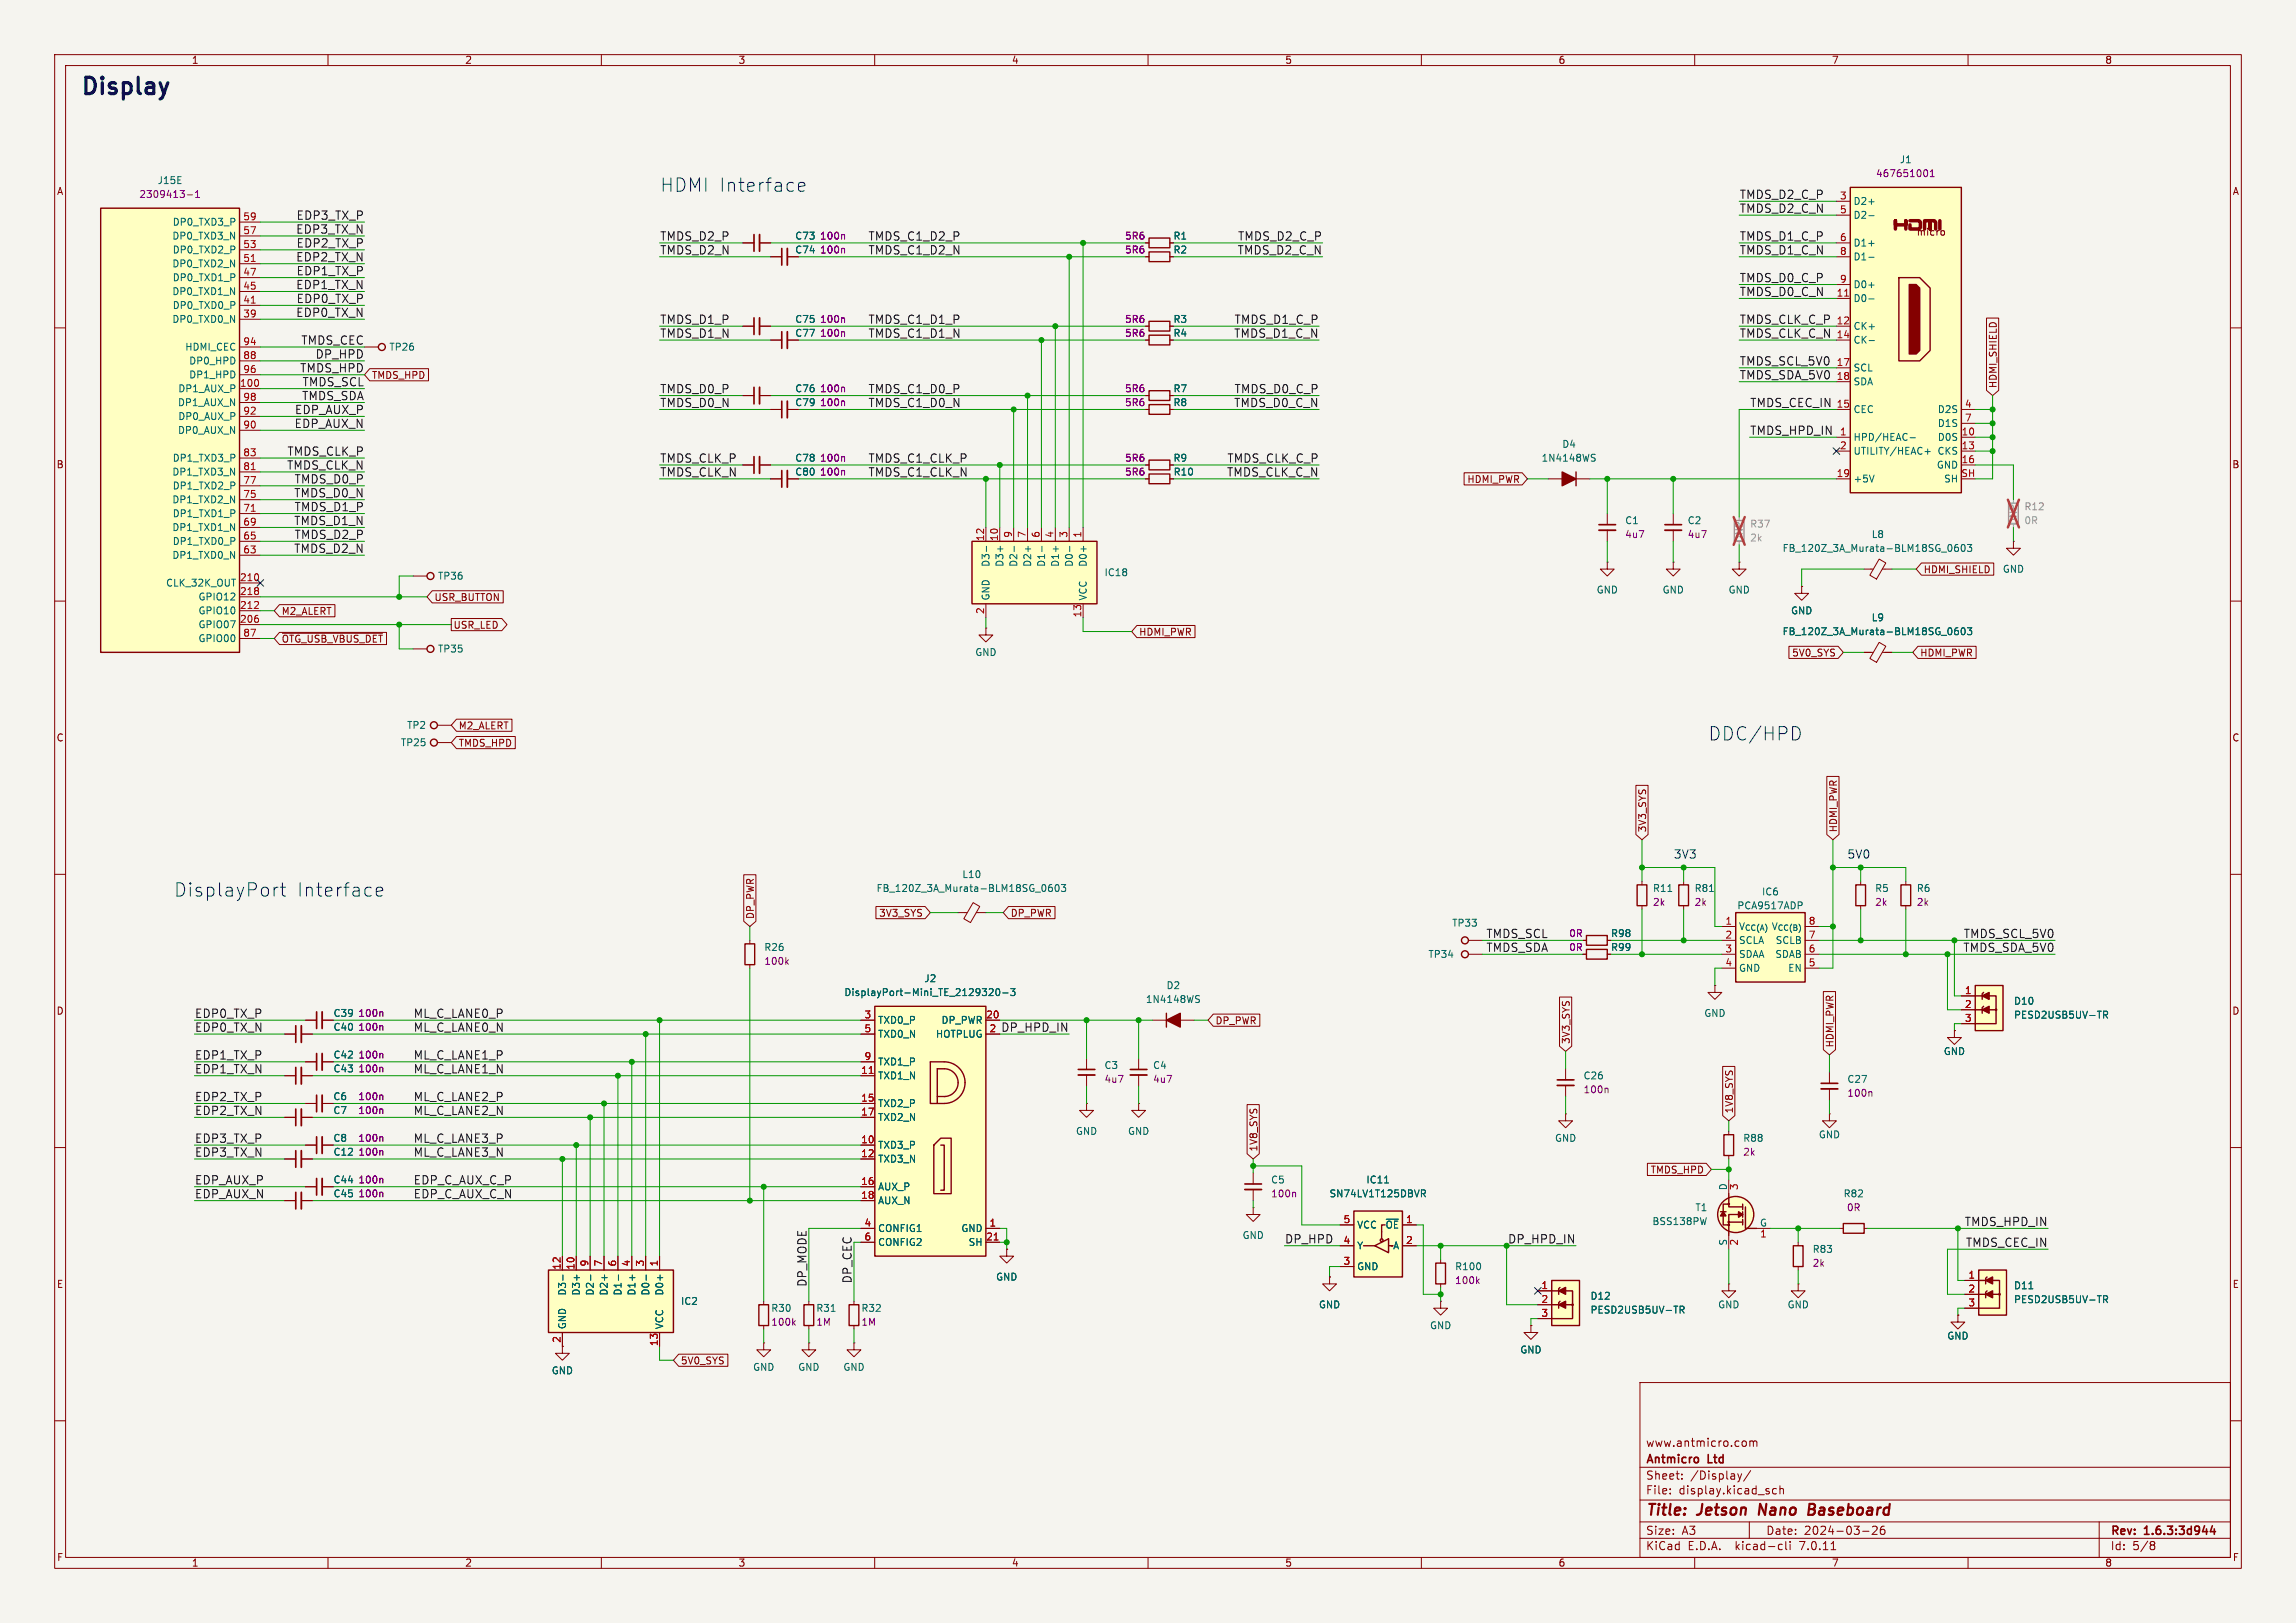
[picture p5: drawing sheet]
<svg xmlns="http://www.w3.org/2000/svg" width="420mm" height="297mm" viewBox="0 0 420 297" stroke-linecap="round" stroke-linejoin="round" font-family="sans-serif">
<defs><g id="words">
<text font-size="4.2" fill="#0000c2" x="14.6" y="17.5">Display</text>
<g font-size="3.4" fill="#0000c2">
<text x="120.6" y="35.3">HDMI Interface</text>
<text x="312.4" y="135.7">DDC/HPD</text>
<text x="31.7" y="164.3">DisplayPort</text>
<text x="54.2" y="164.3">Interface</text>
</g>
<g font-size="2.8" fill="#840000">
<text x="301" y="277.9">Title:</text>
<text x="310.6" y="277.9">Jetson</text>
<text x="322.6" y="277.9">Nano</text>
<text x="332.4" y="277.9">Baseboard</text>
</g>
<g font-size="2.1" fill="#0f0f0f">
<text x="54.2" y="40.3">EDP3_TX_P</text>
<text x="318.1" y="36.5">TMDS_D2_C_P</text>
<text x="318.1" y="39.1">TMDS_D2_C_N</text>
<text x="54.1" y="42.9">EDP3_TX_N</text>
<text x="54.1" y="47.9">EDP2_TX_N</text>
<text x="54.2" y="45.4">EDP2_TX_P</text>
<text x="120.6" y="44.1">TMDS_D2_P</text>
<text x="120.6" y="46.7">TMDS_D2_N</text>
<text x="158.7" y="44.1">TMDS_C1_D2_P</text>
<text x="158.7" y="46.7">TMDS_C1_D2_N</text>
<text x="226.3" y="46.7">TMDS_D2_C_N</text>
<text x="226.4" y="44.1">TMDS_D2_C_P</text>
<text x="318.1" y="44.1">TMDS_D1_C_P</text>
<text x="318.1" y="46.7">TMDS_D1_C_N</text>
<text x="54.1" y="53">EDP1_TX_N</text>
<text x="54.2" y="50.5">EDP1_TX_P</text>
<text x="318.1" y="51.8">TMDS_D0_C_P</text>
<text x="54.1" y="58.1">EDP0_TX_N</text>
<text x="54.2" y="55.6">EDP0_TX_P</text>
<text x="120.6" y="59.4">TMDS_D1_P</text>
<text x="158.7" y="59.4">TMDS_C1_D1_P</text>
<text x="225.8" y="59.4">TMDS_D1_C_P</text>
<text x="318.1" y="54.3">TMDS_D0_C_N</text>
<text x="318.1" y="59.4">TMDS_CLK_C_P</text>
<text x="55.1" y="63.2">TMDS_CEC</text>
<text x="57.7" y="65.7">DP_HPD</text>
<text x="120.6" y="61.9">TMDS_D1_N</text>
<text x="158.7" y="61.9">TMDS_C1_D1_N</text>
<text x="225.7" y="61.9">TMDS_D1_C_N</text>
<text x="318.1" y="61.9">TMDS_CLK_C_N</text>
<text x="54.8" y="68.3">TMDS_HPD</text>
<text x="55.3" y="70.8">TMDS_SCL</text>
<text x="318.1" y="67">TMDS_SCL_5V0</text>
<text x="318.1" y="69.5">TMDS_SDA_5V0</text>
<text x="53.9" y="75.9">EDP_AUX_P</text>
<text x="55.2" y="73.3">TMDS_SDA</text>
<text x="120.6" y="74.6">TMDS_D0_N</text>
<text x="120.6" y="72.1">TMDS_D0_P</text>
<text x="158.7" y="74.6">TMDS_C1_D0_N</text>
<text x="158.7" y="72.1">TMDS_C1_D0_P</text>
<text x="225.7" y="74.6">TMDS_D0_C_N</text>
<text x="225.8" y="72.1">TMDS_D0_C_P</text>
<text x="320" y="74.6">TMDS_CEC_IN</text>
<text x="52.5" y="83.5">TMDS_CLK_P</text>
<text x="53.8" y="78.4">EDP_AUX_N</text>
<text x="320" y="79.7">TMDS_HPD_IN</text>
<text x="52.4" y="86">TMDS_CLK_N</text>
<text x="53.8" y="88.6">TMDS_D0_P</text>
<text x="120.6" y="87.3">TMDS_CLK_N</text>
<text x="120.6" y="84.8">TMDS_CLK_P</text>
<text x="158.7" y="87.3">TMDS_C1_CLK_N</text>
<text x="158.7" y="84.8">TMDS_C1_CLK_P</text>
<text x="224.4" y="87.3">TMDS_CLK_C_N</text>
<text x="224.5" y="84.8">TMDS_CLK_C_P</text>
<text x="53.8" y="91.1">TMDS_D0_N</text>
<text x="53.8" y="93.7">TMDS_D1_P</text>
<text x="53.8" y="96.2">TMDS_D1_N</text>
<text x="53.8" y="101.3">TMDS_D2_N</text>
<text x="53.8" y="98.7">TMDS_D2_P</text>
<text x="271.8" y="171.8">TMDS_SCL</text>
<text x="359.1" y="171.8">TMDS_SCL_5V0</text>
<text x="271.8" y="174.3">TMDS_SDA</text>
<text x="359.1" y="174.3">TMDS_SDA_5V0</text>
<text x="35.6" y="186.4">EDP0_TX_P</text>
<text x="35.6" y="188.9">EDP0_TX_N</text>
<text x="75.6" y="188.9">ML_C_LANE0_N</text>
<text x="75.6" y="186.4">ML_C_LANE0_P</text>
<text x="183.1" y="188.9">DP_HPD_IN</text>
<text x="35.6" y="196.5">EDP1_TX_N</text>
<text x="35.6" y="194">EDP1_TX_P</text>
<text x="75.6" y="194">ML_C_LANE1_P</text>
<text x="75.6" y="196.5">ML_C_LANE1_N</text>
<text x="35.6" y="201.6">EDP2_TX_P</text>
<text x="75.6" y="201.6">ML_C_LANE2_P</text>
<text x="35.6" y="204.2">EDP2_TX_N</text>
<text x="35.6" y="209.2">EDP3_TX_P</text>
<text x="75.6" y="204.2">ML_C_LANE2_N</text>
<text x="75.6" y="209.2">ML_C_LANE3_P</text>
<text x="35.6" y="211.8">EDP3_TX_N</text>
<text x="75.6" y="211.8">ML_C_LANE3_N</text>
<text x="35.6" y="216.9">EDP_AUX_P</text>
<text x="35.6" y="219.4">EDP_AUX_N</text>
<text x="75.6" y="219.4">EDP_C_AUX_C_N</text>
<text x="75.6" y="216.9">EDP_C_AUX_C_P</text>
<text x="234.9" y="227.7">DP_HPD</text>
<text x="275.8" y="227.7">DP_HPD_IN</text>
<text x="359.3" y="224.5">TMDS_HPD_IN</text>
<text x="359.5" y="228.3">TMDS_CEC_IN</text>
<text x="147.6" y="235.6" transform="rotate(-90 147.6 235.6)">DP_MODE</text>
<text x="155.9" y="234.9" transform="rotate(-90 155.9 234.9)">DP_CEC</text>
</g>
<g font-size="2.1" fill="#0000c2">
<text x="306.1" y="157.2">3V3</text>
<text x="337.8" y="157.2">5V0</text>
</g>
<g font-size="2.1" fill="#840000">
<text x="301" y="268.2">Antmicro</text>
<text x="301" y="265">www.antmicro.com</text>
<text x="312.5" y="268.2">Ltd</text>
<text x="301" y="273.7">File:</text>
<text x="301" y="271">Sheet:</text>
<text x="307.1" y="273.7">display.kicad_sch</text>
<text x="309.2" y="271">/Display/</text>
<text x="301" y="281.1">Size:</text>
<text x="307.6" y="281.1">A3</text>
<text x="323" y="281.1">Date:</text>
<text x="330" y="281.1">2024-03-26</text>
<text x="386" y="281.3">Rev:</text>
<text x="392.4" y="281.3">1.6.3:3d944</text>
<text x="301" y="283.9">KiCad</text>
<text x="308.7" y="283.9">E.D.A.</text>
<text x="317.6" y="283.9">kicad-cli</text>
<text x="329.5" y="283.9">7.0.11</text>
<text x="386" y="283.9">Id:</text>
<text x="390.1" y="283.9">5/8</text>
</g>
<g font-size="1.8" fill="#840000">
<text x="35" y="11.9">1</text>
<text x="85" y="11.9">2</text>
<text x="135" y="11.9">3</text>
<text x="185" y="11.9">4</text>
<text x="235" y="11.9">5</text>
<text x="285" y="11.9">6</text>
<text x="335" y="11.9">7</text>
<text x="385" y="11.9">8</text>
<text x="10.3" y="35.9">A</text>
<text x="408.3" y="35.9">A</text>
<text x="350.5" y="43.3">micro</text>
<text x="67.9" y="69.5">TMDS_HPD</text>
<text x="365.4" y="71.1" transform="rotate(-90 365.4 71.1)">HDMI_SHIELD</text>
<text x="10.3" y="85.9">B</text>
<text x="268.3" y="88.6">HDMI_PWR</text>
<text x="408.2" y="85.9">B</text>
<text x="351.8" y="105.1">HDMI_SHIELD</text>
<text x="51.4" y="112.7">M2_ALERT</text>
<text x="79.4" y="110.2">USR_BUTTON</text>
<text x="51.4" y="117.8">~{OTG_USB_VBUS_DET}</text>
<text x="82.9" y="115.3">USR_LED</text>
<text x="208.3" y="116.5">HDMI_PWR</text>
<text x="327.7" y="120.3">5V0_SYS</text>
<text x="351.2" y="120.3">HDMI_PWR</text>
<text x="10.3" y="135.9">C</text>
<text x="83.8" y="133.7">M2_ALERT</text>
<text x="83.8" y="136.8">TMDS_HPD</text>
<text x="408.2" y="135.9">C</text>
<text x="301.3" y="152.4" transform="rotate(-90 301.3 152.4)">3V3_SYS</text>
<text x="336.2" y="152.4" transform="rotate(-90 336.2 152.4)">HDMI_PWR</text>
<text x="160.7" y="168">3V3_SYS</text>
<text x="184.8" y="168">DP_PWR</text>
<text x="138.1" y="168.3" transform="rotate(-90 138.1 168.3)">DP_PWR</text>
<text x="10.3" y="185.9">D</text>
<text x="408.2" y="185.9">D</text>
<text x="222.2" y="187.6">DP_PWR</text>
<text x="287.3" y="191.1" transform="rotate(-90 287.3 191.1)">3V3_SYS</text>
<text x="335.6" y="191.8" transform="rotate(-90 335.6 191.8)">HDMI_PWR</text>
<text x="317.2" y="203.8" transform="rotate(-90 317.2 203.8)">1V8_SYS</text>
<text x="230.2" y="210.8" transform="rotate(-90 230.2 210.8)">1V8_SYS</text>
<text x="301.8" y="214.9">TMDS_HPD</text>
<text x="10.3" y="235.9">E</text>
<text x="408.3" y="235.9">E</text>
<text x="102.6" y="245.8" transform="rotate(-90 102.6 245.8)">2</text>
<text x="124.5" y="249.9">5V0_SYS</text>
<text x="10.3" y="285.9">F</text>
<text x="35" y="286.9">1</text>
<text x="85" y="286.9">2</text>
<text x="135" y="286.9">3</text>
<text x="185" y="286.9">4</text>
<text x="235" y="286.9">5</text>
<text x="285" y="286.9">6</text>
<text x="335" y="286.9">7</text>
<text x="385" y="286.9">8</text>
<text x="408.3" y="285.9">F</text>
</g>
<g font-size="1.8" fill="#006464">
<text x="28.7" y="33.9">J15E</text>
<text x="347.4" y="30.1">J1</text>
<text x="31.5" y="41.5">DP0_TXD3_P</text>
<text x="339" y="37.7">D2+</text>
<text x="339" y="40.2">D2-</text>
<text x="31.4" y="44">DP0_TXD3_N</text>
<text x="31.5" y="46.6">DP0_TXD2_P</text>
<text x="145.4" y="46.6">C74</text>
<text x="145.4" y="44">C73</text>
<text x="214.6" y="44">R1</text>
<text x="214.6" y="46.6">R2</text>
<text x="339" y="45.3">D1+</text>
<text x="339" y="47.9">D1-</text>
<text x="31.4" y="49.1">DP0_TXD2_N</text>
<text x="31.5" y="51.7">DP0_TXD1_P</text>
<text x="339" y="52.9">D0+</text>
<text x="31.4" y="59.3">DP0_TXD0_N</text>
<text x="31.4" y="54.2">DP0_TXD1_N</text>
<text x="31.5" y="56.7">DP0_TXD0_P</text>
<text x="145.4" y="59.3">C75</text>
<text x="214.6" y="59.3">R3</text>
<text x="339" y="55.5">D0-</text>
<text x="33.8" y="64.4">HDMI_CEC</text>
<text x="71.1" y="64.4">TP26</text>
<text x="145.4" y="61.8">C77</text>
<text x="214.6" y="61.8">R4</text>
<text x="339" y="60.6">CK+</text>
<text x="339" y="63.1">CK-</text>
<text x="32.5" y="72">DP1_AUX_P</text>
<text x="34.5" y="66.9">DP0_HPD</text>
<text x="34.5" y="69.4">DP1_HPD</text>
<text x="145.4" y="72">C76</text>
<text x="214.6" y="72">R7</text>
<text x="339" y="68.2">SCL</text>
<text x="339" y="70.7">SDA</text>
<text x="32.5" y="74.5">DP1_AUX_N</text>
<text x="32.5" y="77.1">DP0_AUX_P</text>
<text x="145.4" y="74.5">C79</text>
<text x="214.6" y="74.5">R8</text>
<text x="339" y="75.8">CEC</text>
<text x="354.4" y="75.8">D2S</text>
<text x="32.5" y="79.6">DP0_AUX_N</text>
<text x="285.7" y="82.1">D4</text>
<text x="339" y="80.9">HPD/HEAC-</text>
<text x="339" y="83.4">UTILITY/HEAC+</text>
<text x="354.3" y="83.4">CKS</text>
<text x="354.4" y="80.9">D0S</text>
<text x="354.4" y="78.3">D1S</text>
<text x="31.4" y="87.2">DP1_TXD3_N</text>
<text x="31.5" y="89.8">DP1_TXD2_P</text>
<text x="31.5" y="84.7">DP1_TXD3_P</text>
<text x="145.4" y="87.2">C80</text>
<text x="145.4" y="84.7">C78</text>
<text x="214.6" y="84.7">R9</text>
<text x="214.6" y="87.2">R10</text>
<text x="281.9" y="84.7">1N4148WS</text>
<text x="339" y="88.5">+5V</text>
<text x="354.2" y="86">GND</text>
<text x="355.5" y="88.5">SH</text>
<text x="31.4" y="92.3">DP1_TXD2_N</text>
<text x="31.5" y="94.8">DP1_TXD1_P</text>
<text x="31.4" y="97.4">DP1_TXD1_N</text>
<text x="31.5" y="99.9">DP1_TXD0_P</text>
<text x="297.2" y="96.1">C1</text>
<text x="308.6" y="96.1">C2</text>
<text x="326" y="101.2">FB_120Z_3A_Murata-BLM18SG_0603</text>
<text x="342.3" y="98.7">L8</text>
<text x="30.3" y="107.5">CLK_32K_OUT</text>
<text x="31.4" y="102.5">DP1_TXD0_N</text>
<text x="80" y="106.3">TP36</text>
<text x="181.2" y="103.8" transform="rotate(-90 181.2 103.8)">D3-</text>
<text x="183.7" y="103.8" transform="rotate(-90 183.7 103.8)">D3+</text>
<text x="186.3" y="103.8" transform="rotate(-90 186.3 103.8)">D2-</text>
<text x="188.8" y="103.8" transform="rotate(-90 188.8 103.8)">D2+</text>
<text x="191.4" y="103.8" transform="rotate(-90 191.4 103.8)">D1-</text>
<text x="193.9" y="103.8" transform="rotate(-90 193.9 103.8)">D1+</text>
<text x="196.4" y="103.8" transform="rotate(-90 196.4 103.8)">D0-</text>
<text x="199" y="103.8" transform="rotate(-90 199 103.8)">D0+</text>
<text x="201.9" y="105.6">IC18</text>
<text x="366.3" y="105">GND</text>
<text x="36.2" y="112.6">GPIO10</text>
<text x="36.2" y="110.1">GPIO12</text>
<text x="181.2" y="110" transform="rotate(-90 181.2 110)">GND</text>
<text x="199" y="110" transform="rotate(-90 199 110)">VCC</text>
<text x="292" y="108.8">GND</text>
<text x="304" y="108.8">GND</text>
<text x="316.1" y="108.8">GND</text>
<text x="327.5" y="112.6">GND</text>
<text x="342.3" y="113.9">L9</text>
<text x="36.2" y="115.2">GPIO07</text>
<text x="36.2" y="117.7">GPIO00</text>
<text x="80" y="119.6">TP35</text>
<text x="326" y="116.4">FB_120Z_3A_Murata-BLM18SG_0603</text>
<text x="178.3" y="120.2">GND</text>
<text x="73.2" y="136.8">TP25</text>
<text x="74.4" y="133.6">TP2</text>
<text x="175.9" y="160.9">L10</text>
<text x="160.2" y="163.4">FB_120Z_3A_Murata-BLM18SG_0603</text>
<text x="302.3" y="163.4">R11</text>
<text x="309.9" y="163.4">R81</text>
<text x="317.7" y="166.6">PCA9517ADP</text>
<text x="322.2" y="164.1">IC6</text>
<text x="342.9" y="163.4">R5</text>
<text x="350.5" y="163.4">R6</text>
<text x="265.5" y="169.8">TP33</text>
<text x="294.6" y="171.7">R98</text>
<text x="318" y="170.4">V_{CC(A)}</text>
<text x="318" y="172.9">SCLA</text>
<text x="323.9" y="170.4">V_{CC(B)}</text>
<text x="324.7" y="172.9">SCLB</text>
<text x="139.7" y="174.2">R26</text>
<text x="169" y="179.9">J2</text>
<text x="261.2" y="175.5">TP34</text>
<text x="294.6" y="174.2">R99</text>
<text x="318" y="175.5">SDAA</text>
<text x="318" y="178">GND</text>
<text x="324.7" y="175.5">SDAB</text>
<text x="327" y="178">EN</text>
<text x="154.4" y="182.5">DisplayPort-Mini_TE_2129320-3</text>
<text x="209.5" y="183.7">1N4148WS</text>
<text x="213.3" y="181.2">D2</text>
<text x="368.3" y="184.1">D10</text>
<text x="60.9" y="188.8">C40</text>
<text x="60.9" y="186.3">C39</text>
<text x="160.5" y="187.6">TXD0_P</text>
<text x="160.5" y="190.1">TXD0_N</text>
<text x="171.1" y="190.1">HOTPLUG</text>
<text x="172.1" y="187.6">DP_PWR</text>
<text x="311.7" y="186.3">GND</text>
<text x="368.3" y="186.6">PESD2USB5UV-TR</text>
<text x="60.9" y="196.4">C43</text>
<text x="60.9" y="193.9">C42</text>
<text x="160.5" y="197.7">TXD1_N</text>
<text x="160.5" y="195.2">TXD1_P</text>
<text x="201.9" y="195.8">C3</text>
<text x="210.8" y="195.8">C4</text>
<text x="289.6" y="197.7">C26</text>
<text x="355.5" y="193.3">GND</text>
<text x="60.9" y="201.5">C6</text>
<text x="160.5" y="202.8">TXD2_P</text>
<text x="337.8" y="198.4">C27</text>
<text x="60.9" y="209.1">C8</text>
<text x="60.9" y="204.1">C7</text>
<text x="160.5" y="205.3">TXD2_N</text>
<text x="196.7" y="207.9">GND</text>
<text x="206.2" y="207.9">GND</text>
<text x="284.3" y="209.1">GND</text>
<text x="318.8" y="209.1">R88</text>
<text x="332.6" y="208.5">GND</text>
<text x="60.9" y="211.7">C12</text>
<text x="160.5" y="210.4">TXD3_P</text>
<text x="160.5" y="213">TXD3_N</text>
<text x="60.9" y="216.8">C44</text>
<text x="60.9" y="219.3">C45</text>
<text x="160.5" y="218">AUX_P</text>
<text x="160.5" y="220.6">AUX_N</text>
<text x="232.4" y="216.8">C5</text>
<text x="243.1" y="219.3">SN74LV1T125DBVR</text>
<text x="249.8" y="216.8">IC11</text>
<text x="310" y="221.8">T1</text>
<text x="316" y="217.9" transform="rotate(-90 316 217.9)">D</text>
<text x="337.1" y="219.3">R82</text>
<text x="160.5" y="225.7">CONFIG1</text>
<text x="175.8" y="225.7">GND</text>
<text x="227.2" y="226.9">GND</text>
<text x="248.2" y="225">VCC</text>
<text x="253.3" y="225">~{OE}</text>
<text x="302.2" y="224.4">BSS138PW</text>
<text x="321.8" y="224.5">G</text>
<text x="160.5" y="228.2">CONFIG2</text>
<text x="177.1" y="228.2">SH</text>
<text x="248.2" y="232.6">GND</text>
<text x="248.2" y="228.8">Y</text>
<text x="254.7" y="228.8">A</text>
<text x="266.1" y="232.6">R100</text>
<text x="316" y="228" transform="rotate(-90 316 228)">S</text>
<text x="331.5" y="229.5">R83</text>
<text x="103.7" y="237.2" transform="rotate(-90 103.7 237.2)">D3-</text>
<text x="106.3" y="237.2" transform="rotate(-90 106.3 237.2)">D3+</text>
<text x="108.8" y="237.2" transform="rotate(-90 108.8 237.2)">D2-</text>
<text x="111.4" y="237.2" transform="rotate(-90 111.4 237.2)">D2+</text>
<text x="113.9" y="237.2" transform="rotate(-90 113.9 237.2)">D1-</text>
<text x="116.4" y="237.2" transform="rotate(-90 116.4 237.2)">D1+</text>
<text x="119" y="237.2" transform="rotate(-90 119 237.2)">D0-</text>
<text x="121.5" y="237.2" transform="rotate(-90 121.5 237.2)">D0+</text>
<text x="124.5" y="239">IC2</text>
<text x="182.1" y="234.5">GND</text>
<text x="241.2" y="239.6">GND</text>
<text x="290.8" y="238">D12</text>
<text x="314.2" y="239.6">GND</text>
<text x="326.9" y="239.6">GND</text>
<text x="368.3" y="236.1">D11</text>
<text x="368.3" y="238.7">PESD2USB5UV-TR</text>
<text x="103.7" y="243.3" transform="rotate(-90 103.7 243.3)">GND</text>
<text x="121.5" y="243.3" transform="rotate(-90 121.5 243.3)">VCC</text>
<text x="141" y="240.3">R30</text>
<text x="149.2" y="240.3">R31</text>
<text x="157.5" y="240.3">R32</text>
<text x="261.5" y="243.4">GND</text>
<text x="290.8" y="240.6">PESD2USB5UV-TR</text>
<text x="356.1" y="245.3">GND</text>
<text x="100.8" y="251.7">GND</text>
<text x="137.7" y="251.1">GND</text>
<text x="145.9" y="251.1">GND</text>
<text x="154.2" y="251.1">GND</text>
<text x="278" y="247.9">GND</text>
</g>
<g font-size="1.8" fill="#840084">
<text x="343.1" y="32.6">467651001</text>
<text x="25.4" y="36.4">2309413-1</text>
<text x="149.9" y="46.6">100n</text>
<text x="149.9" y="44">100n</text>
<text x="205.7" y="44">5R6</text>
<text x="205.7" y="46.6">5R6</text>
<text x="149.9" y="59.3">100n</text>
<text x="205.7" y="59.3">5R6</text>
<text x="149.9" y="61.8">100n</text>
<text x="205.7" y="61.8">5R6</text>
<text x="149.9" y="72">100n</text>
<text x="205.7" y="72">5R6</text>
<text x="149.9" y="74.5">100n</text>
<text x="205.7" y="74.5">5R6</text>
<text x="149.9" y="87.2">100n</text>
<text x="149.9" y="84.7">100n</text>
<text x="205.7" y="84.7">5R6</text>
<text x="205.7" y="87.2">5R6</text>
<text x="297.2" y="98.7">4u7</text>
<text x="308.6" y="98.7">4u7</text>
<text x="302.3" y="166">2k</text>
<text x="309.9" y="166">2k</text>
<text x="342.9" y="166">2k</text>
<text x="350.5" y="166">2k</text>
<text x="286.9" y="171.7">0R</text>
<text x="139.7" y="176.8">100k</text>
<text x="286.9" y="174.2">0R</text>
<text x="65.5" y="188.8">100n</text>
<text x="65.5" y="186.3">100n</text>
<text x="65.5" y="196.4">100n</text>
<text x="65.5" y="193.9">100n</text>
<text x="65.5" y="201.5">100n</text>
<text x="201.9" y="198.4">4u7</text>
<text x="210.8" y="198.4">4u7</text>
<text x="289.6" y="200.3">100n</text>
<text x="337.8" y="200.9">100n</text>
<text x="65.5" y="209.1">100n</text>
<text x="65.5" y="204.1">100n</text>
<text x="65.5" y="211.7">100n</text>
<text x="318.8" y="211.7">2k</text>
<text x="65.5" y="216.8">100n</text>
<text x="65.5" y="219.3">100n</text>
<text x="232.4" y="219.3">100n</text>
<text x="337.7" y="221.8">0R</text>
<text x="331.5" y="232">2k</text>
<text x="266.1" y="235.2">100k</text>
<text x="141" y="242.8">100k</text>
<text x="149.2" y="242.8">1M</text>
<text x="157.5" y="242.8">1M</text>
</g>
<g font-size="1.8" fill="#a90000">
<text x="44.4" y="40.4">59</text>
<text x="336.5" y="36.6">3</text>
<text x="336.5" y="39.1">5</text>
<text x="44.4" y="45.5">53</text>
<text x="44.4" y="42.9">57</text>
<text x="336.5" y="44.2">6</text>
<text x="336.5" y="46.7">8</text>
<text x="44.4" y="53.1">45</text>
<text x="44.4" y="50.5">47</text>
<text x="44.4" y="48">51</text>
<text x="336.5" y="51.8">9</text>
<text x="44.4" y="58.2">39</text>
<text x="44.4" y="55.6">41</text>
<text x="335.9" y="54.4">11</text>
<text x="335.9" y="59.4">12</text>
<text x="44.4" y="65.8">88</text>
<text x="44.4" y="63.2">94</text>
<text x="335.9" y="62">14</text>
<text x="43.8" y="70.9">100</text>
<text x="44.4" y="68.3">96</text>
<text x="335.9" y="67.1">17</text>
<text x="335.9" y="69.6">18</text>
<text x="44.4" y="75.9">92</text>
<text x="44.4" y="73.4">98</text>
<text x="335.9" y="74.7">15</text>
<text x="359.3" y="74.7">4</text>
<text x="359.3" y="77.2">7</text>
<text x="44.4" y="83.6">83</text>
<text x="44.4" y="78.5">90</text>
<text x="336.5" y="79.8">1</text>
<text x="336.5" y="82.3">2</text>
<text x="358.7" y="79.8">10</text>
<text x="358.7" y="82.3">13</text>
<text x="44.4" y="88.6">77</text>
<text x="44.4" y="86.1">81</text>
<text x="335.9" y="87.4">19</text>
<text x="358.7" y="87.4">SH</text>
<text x="358.7" y="84.8">16</text>
<text x="44.4" y="93.7">71</text>
<text x="44.4" y="91.2">75</text>
<text x="44.4" y="101.3">63</text>
<text x="44.4" y="98.8">65</text>
<text x="44.4" y="96.3">69</text>
<text x="180.1" y="99.1" transform="rotate(-90 180.1 99.1)">12</text>
<text x="182.6" y="99.1" transform="rotate(-90 182.6 99.1)">10</text>
<text x="185.2" y="98.5" transform="rotate(-90 185.2 98.5)">9</text>
<text x="187.7" y="98.5" transform="rotate(-90 187.7 98.5)">7</text>
<text x="190.2" y="98.5" transform="rotate(-90 190.2 98.5)">6</text>
<text x="192.8" y="98.5" transform="rotate(-90 192.8 98.5)">4</text>
<text x="195.3" y="98.5" transform="rotate(-90 195.3 98.5)">3</text>
<text x="197.9" y="98.5" transform="rotate(-90 197.9 98.5)">1</text>
<text x="43.8" y="106.4">210</text>
<text x="43.8" y="111.5">212</text>
<text x="43.8" y="109">218</text>
<text x="180.1" y="112.5" transform="rotate(-90 180.1 112.5)">2</text>
<text x="197.9" y="113.1" transform="rotate(-90 197.9 113.1)">13</text>
<text x="43.8" y="114">206</text>
<text x="44.4" y="116.6">87</text>
<text x="315.5" y="169.3">1</text>
<text x="315.5" y="171.8">2</text>
<text x="330.8" y="171.8">7</text>
<text x="330.8" y="169.3">8</text>
<text x="315.5" y="174.4">3</text>
<text x="315.5" y="176.9">4</text>
<text x="330.8" y="176.9">5</text>
<text x="330.8" y="174.4">6</text>
<text x="359.3" y="182">1</text>
<text x="359.3" y="184.5">2</text>
<text x="158" y="186.4">3</text>
<text x="158" y="189">5</text>
<text x="180.3" y="186.4">20</text>
<text x="180.9" y="189">2</text>
<text x="359.3" y="187.1">3</text>
<text x="157.4" y="196.6">11</text>
<text x="158" y="194.1">9</text>
<text x="157.4" y="201.7">15</text>
<text x="157.4" y="209.3">10</text>
<text x="157.4" y="204.2">17</text>
<text x="157.4" y="211.8">12</text>
<text x="157.4" y="216.9">16</text>
<text x="157.4" y="219.5">18</text>
<text x="318.2" y="217.9" transform="rotate(-90 318.2 217.9)">3</text>
<text x="158" y="224.5">4</text>
<text x="158" y="227.1">6</text>
<text x="180.3" y="227.1">21</text>
<text x="180.9" y="224.5">1</text>
<text x="245.7" y="227.7">4</text>
<text x="245.7" y="223.9">5</text>
<text x="257.1" y="223.9">1</text>
<text x="257.1" y="227.7">2</text>
<text x="321.9" y="226.8">1</text>
<text x="102.6" y="232.5" transform="rotate(-90 102.6 232.5)">12</text>
<text x="105.2" y="232.5" transform="rotate(-90 105.2 232.5)">10</text>
<text x="107.7" y="231.8" transform="rotate(-90 107.7 231.8)">9</text>
<text x="110.2" y="231.8" transform="rotate(-90 110.2 231.8)">7</text>
<text x="112.8" y="231.8" transform="rotate(-90 112.8 231.8)">6</text>
<text x="115.3" y="231.8" transform="rotate(-90 115.3 231.8)">4</text>
<text x="117.9" y="231.8" transform="rotate(-90 117.9 231.8)">3</text>
<text x="120.4" y="231.8" transform="rotate(-90 120.4 231.8)">1</text>
<text x="245.7" y="231.5">3</text>
<text x="318.2" y="228" transform="rotate(-90 318.2 228)">2</text>
<text x="281.9" y="236">1</text>
<text x="281.9" y="238.5">2</text>
<text x="360" y="234.1">1</text>
<text x="360" y="236.6">2</text>
<text x="360" y="239.1">3</text>
<text x="281.9" y="241">3</text>
<text x="120.4" y="246.4" transform="rotate(-90 120.4 246.4)">13</text>
</g>
<g font-size="1.8" fill="#939391">
<text x="370.2" y="93.6">R12</text>
<text x="320.1" y="96.7">R37</text>
</g>
<g font-size="1.8" fill="#9c9b98">
<text x="319" y="99.3" transform="rotate(-90 319 99.3)">DNP</text>
<text x="320.1" y="99.3">2k</text>
<text x="369.2" y="96.2" transform="rotate(-90 369.2 96.2)">DNP</text>
<text x="370.2" y="96.1">0R</text>
</g>
</g></defs>
<path d="M0 0h420v297h-420z" fill="#f5f4ef" stroke="#f5f4ef" stroke-width=".18"/>
<g fill="none" stroke="#840000" stroke-width=".18">
<path d="M10 10h400v277h-400zM12 12h396v273h-396zM60 10v2M110 10v2M160 10v2M210 10v2M260 10v2M310 10v2M360 10v2M10 60h2M209.5 44.5h.7M209.5 47h.7"/>
<path d="M209.5 59.7h.7M214 44.5h.6M214 47h.6M214 59.7h.6M408 60h2M209.5 62.2h.7M214 62.2h.6M294 94v2M294 97v2.1M306.1 94v2M306.1 97v2.1M10 110h2"/>
<path d="M294 102.9v1.2h1.3l-1.3 1.3-1.3-1.3h1.3M294 102.9h.1M306.1 102.9v1.2h1.2l-1.2 1.3-1.3-1.3h1.3M306.1 102.9h.1M318.1 102.9v1.2h1.3l-1.3 1.3-1.2-1.3h1.2M318.1 102.9h.1M329.6 107.3v1.3h1.2l-1.2 1.3-1.3-1.3h1.3M329.6 107.3h.1M408 110h2M10 160h2M408 160h2M52.1 196.9h2"/>
<path d="M52.1 189.2h2M55.1 196.9h2M55.1 189.2h2M55.9 186.7h2M58.9 186.7h2.1M10 210h2M52.1 212.1h2M52.1 219.7h2M55.1 212.1h2M55.1 219.7h2M55.9 217.2h2M55.9 209.6h2"/>
<path d="M58.9 217.2h2.1M58.9 209.6h2.1M408 210h2M243.2 233.7v1.2h1.3l-1.3 1.3-1.3-1.3h1.3M243.2 233.7h.1M10 260h2M102.9 246.4v1.2h1.2l-1.2 1.3-1.3-1.3h1.3M300 253h108v32h-108zM408 260h2M300 278.5h108M300 274.5h108M300 268.5h108"/>
<path d="M305.5 273.2v.2M305.5 272.5v.1M307.7 270.5v.2M307.7 269.8v.1M317.9 269.7l.3 1M318.2 270.7l-.3 .5M318.6 269.7l-.4 1M319.2 263.7l.2 .3v.4l-.2 .3M320 278.5v3M320.1 263.8l.4-.1 .2 .2M320.1 263.7v1M320.2 269.1l-1.3 1.9"/>
<path d="M320.7 263.9l.2-.2 .4 .1 .1 .9M320.7 263.9v.8M324.9 272.5l-.4-.1-.3 .3v.4l.2 .2h.5M325.6 272.5l.2-.1 .4 .1v.9M325.6 271.9v1.5M342.5 279.4l.6-.1 .2 .1 .1 .3-1 1.1h1M344.7 279.3a.59 .59 0 0 0-.8 .6v.6l.2 .2 .4 .1 .2-.2 .1-.5-.1-.2h-.5l-.3 .2M384 278.5v6.5M60 285v2M110 285v2M160 285v2M210 285v2"/>
<path d="M260 285v2M300 281.5h108M310 285v2M325.6 282.6l.4 .1M326 283.5l-.4 .1M326.7 282.1v1.3l.2 .2M327.4 282.1v.1M327.4 282.6v1M334.9 283.6h.9M340.7 280.2h1.2M360 285v2M393.6 282.1h.3l.3 .3-.3 .3"/>
<path d="M393.6 282.7h.3M393.9 282.7l.2 .2 .1 .4-.3 .3h-.3"/>
</g>
<path d="M292.5 96h3M304.5 96h3.1M54.1 187.7v3.1M54.1 195.3v3.1M57.9 185.2v3M54.1 210.6v3M54.1 218.2v3M57.9 208v3.1M57.9 215.6v3.1M404.7 279.2l-.4 1.1h1M405 279.8v1" fill="none" stroke="#840000" stroke-width=".3"/>
<path d="M322 275.2l-.3 2M330.9 276.2h.7M331.6 276.2l.2 .1M331.7 275.2h-.7l-.2 2 .9-.1M331.8 276.1l-.2 .1" fill="none" stroke="#840000" stroke-width=".4"/>
<path d="M210.2 43.6h3.8v1.7h-3.8zM210.2 46.1h3.8v1.8h-3.8zM210.2 58.8h3.8v1.8h-3.8zM210.2 61.3h3.8v1.8h-3.8z" fill="none" stroke="#840000" stroke-width=".25"/>
<path d="M292.5 97h3M304.5 97h3.1M55.1 187.7v3.1M55.1 195.3v3.1M58.9 185.2v3M55.1 210.6v3M55.1 218.2v3M58.9 208v3.1M58.9 215.6v3.1" fill="none" stroke="#840000" stroke-width=".33"/>
<path d="M317.2 95.3h1.8v3.8h-1.8z" fill="none" stroke="#9c9b98" stroke-width=".25"/>
<path d="M318.1 94.6v.7" fill="none" stroke="#9c9b98" stroke-width=".18"/>
<path d="M317.1 94.6l2.1 5.1M319.2 94.6l-2.1 5.1" fill="none" stroke="#eb3a3d" stroke-width=".46"/>
<path d="M69.8 185.2l.2 .1v.7M69.8 187.7l.2 .2v.6M69.8 195.3l.2 .2v.7M69.8 210.6l.2 .1v.7M69.8 208l.2 .2v.7M69.8 215.6l.2 .2v.7M69.8 218.2l.2 .2v.6" fill="none" stroke="#840084" stroke-width=".18"/>
<path d="M252.7 225.4v1.3z" fill="#ffffc2"/>
<path d="M249.4 228h2.1" fill="none" stroke="#ffffc2" stroke-width=".18"/>
<g fill="#ffffc2">
<path d="M254 228h.8z"/>
<path d="M252.7 224.2h.7l-.7 1.2z"/>
<path d="M251.5 228l2.5-1.3v2.5z"/>
</g>
<g fill="#ffffc2" stroke="#ffffc2" stroke-width=".18">
<path d="M247.6 221.6h8.9v12.1h-8.9z"/>
<circle cx="252.7" cy="226.9" r=".25"/>
</g>
<g fill="none" stroke="#840000" stroke-width=".25">
<path d="M210.2 71.5h3.8v1.8h-3.8zM210.2 74h3.8v1.8h-3.8zM210.2 84.2h3.8v1.8h-3.8zM247.6 221.6h8.9v12.1h-8.9zM249.4 228h2.1M251.5 228l2.5-1.3v2.5zM253.4 224.2h-.7v2.5M254 228h.8h-.3"/>
<circle cx="79.4" cy="132.7" r=".63"/>
<circle cx="252.7" cy="226.9" r=".25"/>
</g>
<path d="M209.5 72.4h.7M209.5 74.9h.7M214 72.4h.6M214 74.9h.6M209.5 85.1h.7M214 85.1h.6M80 132.7h2.5M245.1 224.2h2.5M245.1 228h2.5M245.1 231.8h2.5M256.5 224.2h2.6M256.5 228h2.6" fill="none" stroke="#840000" stroke-width=".18"/>
<path d="M253.3 216.5h.7M260 217.7h.5l.2 .3-.1 .4h-.6M260.3 218.4l.4 .6" fill="none" stroke="#006464" stroke-width=".18"/>
<path d="M347.3 50.8h3.9l1.9 1.9v11.4l-1.9 1.9h-3.9z" fill="#ffffc2"/>
<path d="M338.5 34.3h20.3v55.9h-20.3z" fill="#ffffc2" stroke="#ffffc2" stroke-width=".18"/>
<path d="M346.7 41.9v-1.5v.7h1.9v-.7v1.5M349.4 40.4h1.6l.3 .2v1.1l-.3 .2h-1.6v-.8M352 41.9v-1.5h1.1v1.5v-1.5h.7l.3 .2v1.3M354.8 40.4v1.5" fill="none" stroke="#840000" stroke-width=".63"/>
<path d="M338.5 34.3h20.3v55.9h-20.3zM347.3 50.8h3.9l1.9 1.9v11.4l-1.9 1.9h-3.9z" fill="none" stroke="#840000" stroke-width=".25"/>
<path d="M349.2 52.1h1.3l.7 .6v11.4l-.7 .7h-1.3z" fill="#840000" stroke="#840000" stroke-width=".25"/>
<g fill="none" stroke="#840000" stroke-width=".18">
<path d="M335.9 36.8h2.6M335.9 39.4h2.6M141 47h2M144 47h2M335.9 54.6h2.6M335.9 59.7h2.6M335.9 44.5h2.6M335.9 47h2.6M335.9 52.1h2.6M355.3 42.2l.3 .1 .1 .1-.1 .5-.3 .1M141 62.2h2M144 62.2h2"/>
<path d="M335.9 62.2h2.6M335.9 74.9h2.6M335.9 67.3h2.6M335.9 69.9h2.6M358.8 74.9h2.5M358.8 77.5h2.5M335.9 80h2.6M335.9 82.6h2.6M335.9 87.6h2.6M358.8 80h2.5M358.8 82.6h2.5M358.8 85.1h2.5"/>
<path d="M341 104.1h1.6M343.7 102.3l1.3 .7-1.7 3-1.3-.7zM344.3 104.1h1.8"/>
</g>
<g fill="none" stroke="#006464" stroke-width=".18">
<path d="M341.8 36.9h1M341.8 39.5h1M341.8 54.7h1M341.8 44.5h1M341.8 47.1h1M341.8 52.2h1M341.9 62.3h1M342.8 86.9l-.4 1.3M349.4 80.1h1M352.1 82.6h1M352.6 82.2v.9M358.1 99.6l-.3 .1a.86 .86 0 0 0 0 1.2l.4-.1 .1-.4-.3-.3-.4 .1-.1 .2"/>
<path d="M358.9 99.7l.1-.1a.68 .68 0 0 1 .5 .7 .68 .68 0 0 1-.5 .6 .85 .85 0 0 1-.1-1.2zM359.9 99.6h.8l-.5 .5 .4 .1v.6l-.2 .1-.5-.1"/>
</g>
<path d="M337.4 54.2h.8" fill="none" stroke="#a90000" stroke-width=".18"/>
<path d="M352.2 31.1a.68 .68 0 0 1 .4 .6 .68 .68 0 0 1-.4 .6M353.1 32.3h.7M353.1 31.4l.4-.3v1.2M154.3 45.5l.2 .1v.7M154.3 60.7l.2 .2v.6" fill="none" stroke="#840084" stroke-width=".18"/>
<path d="M143 45.5v3M143 60.7v3.1" fill="none" stroke="#840000" stroke-width=".3"/>
<path d="M144 45.5v3M144 60.7v3.1" fill="none" stroke="#840000" stroke-width=".33"/>
<g fill="#ffffc2">
<path d="M363.2 236.5l.3-.3-.3 1.3z"/>
<path d="M363.2 233.9l.3-.2-.3 1.2z"/>
</g>
<g fill="#ffffc2" stroke="#ffffc2" stroke-width=".18">
<path d="M361.9 232.4h5.1v8.3h-5.1z"/>
<path d="M177.8 99.1h22.9v11.4h-22.9z"/>
<path d="M18.4 38.1h25.4v81.3h-25.4z"/>
<circle cx="365.8" cy="236.9" r=".13"/>
</g>
<g fill="none" stroke="#840000" stroke-width=".25">
<path d="M18.4 38.1h25.4v81.3h-25.4zM177.8 99.1h22.9v11.4h-22.9zM210.2 86.7h3.8v1.8h-3.8zM136.3 172.7h1.7v3.8h-1.7zM290.2 173.7h3.8v1.8h-3.8zM262.6 231.1h1.8v3.8h-1.8zM328 228h1.8v3.8h-1.8zM361.9 232.4h5.1v8.3h-5.1zM361.9 236.9h1.3M361.9 234.3h1.3M363.5 236.2l-.3 .3v1M363.5 233.7l-.3 .2v1"/>
<path d="M364.5 234.3h1.3v5.1h-3.9M364.5 236.9h1.3"/>
<circle cx="365.8" cy="236.9" r=".13"/>
</g>
<g fill="#840000" stroke="#840000" stroke-width=".25">
<path d="M363.2 236.9l1.3-.7v1.3z"/>
<path d="M363.2 234.3l1.3-.6v1.2z"/>
</g>
<g fill="none" stroke="#840000" stroke-width=".18">
<path d="M43.8 58.4h3.8M43.8 55.9h3.8M43.8 53.3h3.8M43.8 50.8h3.8M43.8 48.3h3.8M43.8 45.7h3.8M43.8 43.2h3.8M43.8 40.6h3.8M43.8 71.1h3.8M43.8 66h3.8M43.8 78.7h3.8M43.8 76.2h3.8"/>
<path d="M43.8 63.5h3.8M43.8 68.6h3.8M43.8 73.7h3.8M141 74.9h2M144 74.9h2M43.8 99.1h3.8M43.8 96.5h3.8M43.8 94h3.8M43.8 91.4h3.8M43.8 88.9h3.8M43.8 86.4h3.8M43.8 83.8h3.8"/>
<path d="M141 87.6h2M144 87.6h2M180.3 96.5v2.6M182.9 96.5v2.6M185.4 96.5v2.6M188 96.5v2.6M190.5 96.5v2.6M193 96.5v2.6M195.6 96.5v2.6M198.1 96.5v2.6M209.5 87.6h.7M214 87.6h.6"/>
<path d="M43.8 114.3h3.8M43.8 106.7h3.8M43.8 111.8h3.8M43.8 109.2h3.8M43.8 101.6h3.8M43.8 116.8h3.8M180.3 114.9v1.3h1.3l-1.3 1.3-1.2-1.3h1.2M180.3 114.9h.1M180.3 110.5v2.5M198.1 110.5v2.5M137.2 172.1v.6M137.2 176.5v.7"/>
<path d="M175.3 167h1.6M178 165.2l1.2 .7-1.7 2.9-1.2-.7zM178.6 167h1.7M289.6 174.6h.6M294 174.6h.6M52.1 204.5h2M55.1 204.5h2M263.5 238.1v1.3h1.3l-1.3 1.3-1.2-1.3h1.2M263.5 238.1h.1M263.5 230.5v.6M263.5 234.9v.7M316.2 234.9v1.3h1.3l-1.3 1.3-1.2-1.3h1.2"/>
<path d="M316.2 234.9h.1M328.9 227.3v.7M328.9 231.8v.6M359.4 234.3h2.5M359.4 236.9h2.5M359.4 239.4h2.5M280 242.6v1.2h1.3l-1.3 1.3-1.2-1.3h1.2M280 242.6h.1M358.1 240.7v1.2h1.3l-1.3 1.3-1.2-1.3h1.2M358.1 240.7h.1"/>
</g>
<g fill="none" stroke="#006464" stroke-width=".18">
<path d="M180.4 100v.9M183 100v.9M185.5 100v.9M188.1 100v.9M190.6 100v.9M193.1 100v.9M195.7 100v.9M198.2 100v.9M192.4 161.9h-.4a.85 .85 0 0 0 0 1.2l.5-.1v-.4l-.2-.2h-.4l-.1 .2M193.2 161.9h.1a.68 .68 0 0 1 .4 .6 .68 .68 0 0 1-.4 .6 .84 .84 0 0 1-.1-1.2zM194.2 161.9h.7l-.4 .5 .4 .1v.5l-.2 .1-.5-.1M371.1 235.8h.8"/>
<path d="M384.8 237.8l.6-.1 .1-.2v-.3l-.7-.1v1.3M385.1 237.8l.4 .6"/>
</g>
<path d="M143 73.4v3.1M143 86.1v3.1M54.1 202.9v3.1" fill="none" stroke="#840000" stroke-width=".3"/>
<path d="M144 73.4v3.1M144 86.1v3.1M55.1 202.9v3.1" fill="none" stroke="#840000" stroke-width=".33"/>
<path d="M34.3 35.7h.9M35.8 36.1h.7M35.8 35.2l.3-.3v1.2M154.3 73.4l.2 .2v.6M154.3 86.1l.2 .2v.6M143.9 176l.3 .5M144.2 175.6l-.5 .5M69.8 202.9l.2 .2v.7M270.2 234.4l.4 .5M270.6 234l-.5 .5" fill="none" stroke="#840084" stroke-width=".18"/>
<path d="M46 55.5h.7M46 47.8h.7M46 93.6h.7M46 85.9h.7M46.5 111.3h.8M47.2 110.2v.4" fill="none" stroke="#a90000" stroke-width=".18"/>
<g fill="#ffffc2">
<path d="M318.8 223.6v.6z"/>
<path d="M318.8 223.1v.5z"/>
<path d="M318.8 222.2v.6z"/>
<path d="M318.8 221.7v.5z"/>
<path d="M318.8 220.3v1.1z"/>
</g>
<path d="M316.2 223.6h2.6" fill="none" stroke="#ffffc2" stroke-width=".18"/>
<g fill="#ffffc2">
<path d="M314.7 221.7h1z"/>
<path d="M316.2 222.2h2.6l-2.6 3.9z"/>
<path d="M316.2 218.4l2.6 2.5h-2.6z"/>
<path d="M315.2 220.3h1.2v3.9h-1.2z"/>
</g>
<g fill="#ffffc2" stroke="#ffffc2" stroke-width=".18">
<circle cx="317.5" cy="222.2" r="3.3"/>
<circle cx="316.2" cy="224.2" r=".13"/>
<circle cx="316.2" cy="223.6" r=".13"/>
<circle cx="316.2" cy="220.3" r=".13"/>
</g>
<g fill="none" stroke="#840000" stroke-width=".25">
<path d="M316.2 218.4v2.5h2.6M314.7 221.7h1M316.2 223.6h2.6M316.4 220.3h-1.2v3.9h1.2M318.8 222.2h-2.6v3.9M318.8 220.3v1.1M318.8 221.7v1.1M318.8 223.1v1.1M319.3 220.9v3.9h2"/>
<circle cx="316.2" cy="224.2" r=".13"/>
<circle cx="316.2" cy="223.6" r=".13"/>
<circle cx="316.2" cy="220.3" r=".13"/>
<circle cx="317.5" cy="222.2" r="3.3"/>
</g>
<g fill="#840000" stroke="#840000" stroke-width=".25">
<path d="M318 221.7l.8 .5-.8 .6z"/>
<path d="M315.2 221.7l.5 .8h-1z"/>
</g>
<path d="M316.2 215.9v2.5M316.2 226.1v2.5M321.3 224.8h2.5M328.9 234.9v1.3h1.3l-1.3 1.3-1.2-1.3h1.2M328.9 234.9h.1" fill="none" stroke="#840000" stroke-width=".18"/>
<path d="M312.1 222.8l-.3 1.3" fill="none" stroke="#006464" stroke-width=".18"/>
<g fill="#ffffc2">
<path d="M285.1 238.4l.3-.3-.3 1.3z"/>
<path d="M285.1 235.8l.3-.2-.3 1.3z"/>
</g>
<g fill="#ffffc2" stroke="#ffffc2" stroke-width=".18">
<path d="M283.8 234.3h5.1v8.3h-5.1z"/>
<circle cx="287.7" cy="238.8" r=".13"/>
</g>
<g fill="none" stroke="#840000" stroke-width=".25">
<path d="M288.3 86.4v2.5M138.8 238.8h1.8v3.8h-1.8zM147.1 238.8h1.7v3.8h-1.7zM155.3 238.8h1.8v3.8h-1.8zM283.8 234.3h5.1v8.3h-5.1zM283.8 238.8h1.3M283.8 236.2h1.3M285.4 238.1l-.3 .3v1M285.4 235.6l-.3 .2v1.1M286.4 236.2h1.3v5.1h-3.9M286.4 238.8h1.3"/>
<circle cx="287.7" cy="238.8" r=".13"/>
</g>
<g fill="#840000" stroke="#840000" stroke-width=".25">
<path d="M285.1 238.8l1.3-.7v1.3z"/>
<path d="M285.1 236.2l1.3-.6v1.3z"/>
<path d="M285.7 86.4l2.6 1.2-2.6 1.3z"/>
</g>
<g fill="none" stroke="#840000" stroke-width=".18">
<path d="M283.2 87.6h2.5M288.3 87.6h2.5M341 119.4h1.6M343.7 117.6l1.3 .7-1.7 2.9-1.3-.7zM344.3 119.4h1.8M55.9 194.3h2M58.9 194.3h2.1M286.4 195.6v2M286.4 198.6v2.1M334.6 196.2v2M334.6 199.3v2M55.9 201.9h2"/>
<path d="M58.9 201.9h2.1M286.4 203.8v1.3h1.3l-1.3 1.3-1.3-1.3h1.3M286.4 203.8h.1M139.7 238.1v.7M148 238.1v.7M156.2 238.1v.7M281.3 236.2h2.5M281.3 238.8h2.5M139.7 245.7v1.3h1.3l-1.3 1.3-1.3-1.3h1.3M139.7 245.7h.1M139.7 242.6v.6M148 242.6v.6"/>
<path d="M156.2 242.6v.6M281.3 241.3h2.5"/>
</g>
<path d="M291.3 83.7l.4 .2 .1 .3-.2 .2h-.3M291.3 83.1l.5 .1M358.1 114.9h-.3a.86 .86 0 0 0 0 1.2l.4-.1 .1-.4-.3-.2h-.4l-.1 .2M358.9 114.9h.1a.68 .68 0 0 1 .5 .6 .68 .68 0 0 1-.5 .6 .85 .85 0 0 1-.1-1.2zM359.9 114.9h.8l-.5 .5 .4 .1v.5l-.2 .1-.5-.1M152 240h.8M307.3 239.7l.6-.1 .2-.2-.1-.3-.7-.1v1.3M307.6 239.7l.5 .6" fill="none" stroke="#006464" stroke-width=".18"/>
<path d="M57.9 192.8v3M284.9 197.6h3M333.1 198.2h3.1M57.9 200.4v3.1" fill="none" stroke="#840000" stroke-width=".3"/>
<path d="M58.9 192.8v3M284.9 198.6h3M333.1 199.3h3.1M58.9 200.4v3.1" fill="none" stroke="#840000" stroke-width=".33"/>
<path d="M69.8 192.8l.2 .2v.6M294 199.1l.1 .2v.7M342.2 199.8l.2 .1v.7M69.8 200.4l.2 .2v.6M145.1 242l.4 .5M145.5 241.7l-.5 .5" fill="none" stroke="#840084" stroke-width=".18"/>
<g fill="#ffffc2">
<path d="M362.8 184.2l-.2 1.2v-1z"/>
<path d="M362.6 181.9l.2-.3-.2 1.3z"/>
</g>
<g fill="#ffffc2" stroke="#ffffc2" stroke-width=".18">
<path d="M361.3 180.3h5.1v8.3h-5.1z"/>
<path d="M317.5 167h12.7v12.7h-12.7z"/>
<circle cx="365.1" cy="184.8" r=".13"/>
</g>
<g fill="none" stroke="#840000" stroke-width=".25">
<path d="M290.2 171.2h3.8v1.8h-3.8zM307.1 161.9h1.8v3.8h-1.8zM317.5 167h12.7v12.7h-12.7zM339.5 161.9h1.7v3.8h-1.7zM347.7 161.9h1.8v3.8h-1.8zM361.3 180.3h5.1v8.3h-5.1zM361.3 184.8h1.3M361.3 182.2h1.3M362.8 184.2l-.2 .2v1M362.8 181.6l-.2 .3v1M363.9 182.2h1.2v5.1h-3.8M363.9 184.8h1.2"/>
<circle cx="78.7" cy="118.7" r=".63"/>
<circle cx="79.4" cy="135.9" r=".63"/>
<circle cx="268" cy="174.6" r=".63"/>
<circle cx="268" cy="172.1" r=".63"/>
<circle cx="365.1" cy="184.8" r=".13"/>
</g>
<g fill="#840000" stroke="#840000" stroke-width=".25">
<path d="M362.6 184.8l1.3-.6v1.2z"/>
<path d="M362.6 182.2l1.3-.6v1.3z"/>
</g>
<g fill="none" stroke="#840000" stroke-width=".18">
<path d="M135.9 72.4h2M138.9 72.4h2.1M135.9 85.1h2M138.9 85.1h2.1M368.3 99.1v1.2h1.3l-1.3 1.3-1.3-1.3h1.3M368.3 99.1h.1M75.6 118.7h2.5M80 135.9h2.5M268.6 172.1h2.5M268.6 174.6h2.5M289.6 172.1h.6M294 172.1h.6"/>
<path d="M308 161.3v.6M308 165.7v.7M315 172.1h2.5M315 169.5h2.5M315 174.6h2.5M315 177.2h2.5M330.2 172.1h2.5M330.2 174.6h2.5M330.2 177.2h2.5M340.4 161.3v.6M340.4 165.7v.7M348.6 161.3v.6"/>
<path d="M348.6 165.7v.7M313.7 180.3v1.3h1.3l-1.3 1.3-1.3-1.3h1.3M313.7 180.3h.1M357.5 188.6v1.3h1.3l-1.3 1.2-1.3-1.2h1.3M357.5 188.6h.1M358.8 182.2h2.5M358.8 184.8h2.5M358.8 187.3h2.5M229.2 214.6v2.1M229.2 217.7v2M184.1 228.6v1.3h1.3l-1.3 1.2-1.2-1.2h1.2M184.1 228.6h.1"/>
<path d="M229.2 221v1.2h1.3l-1.3 1.3-1.2-1.3h1.2M229.2 221h.1M148 245.7v1.3h1.2l-1.2 1.3-1.3-1.3h1.3M148 245.7h.1M156.2 245.7v1.3h1.3l-1.3 1.3-1.3-1.3h1.3M156.2 245.7h.1"/>
</g>
<path d="M312.7 163.1h.7M329.4 165l.3 .3-.1 .3-.2 .1M384.8 185.7h.6l.1-.2v-.3l-.7-.2v1.3M385.1 185.7l.4 .6" fill="none" stroke="#006464" stroke-width=".18"/>
<path d="M137.9 70.9v3M137.9 83.6v3M227.7 216.7h3.1" fill="none" stroke="#840000" stroke-width=".3"/>
<path d="M138.9 70.9v3M138.9 83.6v3M227.7 217.7h3.1" fill="none" stroke="#840000" stroke-width=".33"/>
<path d="M154.3 70.9l.2 .1v.7M154.3 83.6l.2 .1v.7M236.8 218.2l.2 .2v.6" fill="none" stroke="#840084" stroke-width=".18"/>
<path d="M367.4 92.1h1.8v3.8h-1.8z" fill="none" stroke="#9c9b98" stroke-width=".25"/>
<path d="M368.3 91.4v.7" fill="none" stroke="#9c9b98" stroke-width=".18"/>
<path d="M367.3 91.4l2 5.1M369.3 91.4l-2 5.1" fill="none" stroke="#eb3a3d" stroke-width=".46"/>
<path d="M170.2 194.3h2.5M171.4 195.6v6.3" fill="none" stroke="#ffffc2" stroke-width=".18"/>
<g fill="#ffffc2">
<path d="M171.4 200.7h1.3z"/>
<path d="M171.4 195.6h1.3z"/>
<path d="M170.2 194.3l2.5 7.6h-2.5z"/>
<path d="M172.1 209.6h.6v8.2h-.6z"/>
<path d="M170.8 209.6l1.3-1.3h1.9v10.1h-3.2z"/>
</g>
<g fill="#ffffc2" stroke="#ffffc2" stroke-width=".18">
<path d="M160 184.2h20.3v45.7h-20.3z"/>
<path d="M172.7 198.1h3.8a3.8 3.8 0 0 1-3.8 3.8z"/>
<path d="M172.7 198.1h2.6a2.54 2.54 0 0 1-2.6 2.6z"/>
<path d="M172.7 195.6a2.54 2.54 0 0 1 2.6 2.5h-2.6z"/>
<path d="M172.7 194.3a3.8 3.8 0 0 1 3.8 3.8h-3.8z"/>
<path d="M100.3 232.4h22.9v11.4h-22.9z"/>
</g>
<g fill="none" stroke="#840000" stroke-width=".25">
<path d="M299.5 161.9h1.7v3.8h-1.7zM160 184.2h20.3v45.7h-20.3zM170.2 194.3h2.5a3.8 3.8 0 0 1 3.8 3.8 3.8 3.8 0 0 1-3.8 3.8h-2.5zM213.4 185.4v2.6M170.8 209.6l1.3-1.3h1.9v10.1h-3.2zM171.4 200.7h1.3a2.54 2.54 0 0 0 2.6-2.6 2.54 2.54 0 0 0-2.6-2.5h-1.3v6.3M172.1 209.6h.6v8.2h-.6M315.3 207.6h1.8v3.9h-1.8zM100.3 232.4h22.9v11.4h-22.9zM337.2 223.9h3.8v1.8h-3.8z"/>
<circle cx="69.8" cy="63.5" r=".63"/>
<circle cx="78.7" cy="105.4" r=".63"/>
</g>
<g fill="none" stroke="#840000" stroke-width=".18">
<path d="M135.9 44.5h2M135.9 59.7h2M138.9 44.5h2.1M138.9 59.7h2.1M141 47h2M144 47h2M209.5 44.5h.7M209.5 59.7h.7M209.5 47h.7M214 44.5h.6M214 59.7h.6M214 47h.6"/>
<path d="M363.4 58.2h2.2v13.2l-1.1 1-1.1-1zM66.7 63.5h2.5M67.6 67.5h10.8v2.2h-10.8l-.9-1.1zM135.9 72.4h2M138.9 72.4h2.1M141 62.2h2M141 74.9h2M144 62.2h2M144 74.9h2M209.5 72.4h.7M209.5 62.2h.7M209.5 74.9h.7"/>
<path d="M214 72.4h.6M214 62.2h.6M214 74.9h.6M135.9 85.1h2M138.9 85.1h2.1M141 87.6h2M144 87.6h2M209.5 85.1h.7M209.5 87.6h.7M214 85.1h.6M214 87.6h.6M267.8 86.5h10.6l1 1.1-1 1.1h-10.6z"/>
<path d="M51.1 115.7h19.6v2.3h-19.6l-.9-1.2zM51.1 110.6h10.2v2.3h-10.2l-.9-1.1zM51.7 115.9h18.3M75.6 105.4h2.5M79.1 108.1h12.9v2.2h-12.9l-1-1.1zM82.5 113.2h9.3l.9 1.1-.9 1.1h-9.3zM208 114.5h10.6v2.2h-10.6l-1-1.1zM327.2 118.3h9l1 1.1-1 1.1h-9zM329.6 107.3h.1M341 119.4h1.3M344.8 119.4h1.3M350.8 118.3h10.7v2.2h-10.7l-.9-1.1z"/>
<path d="M351.5 103h13.2v2.3h-13.2l-1-1.2zM83.5 131.6h10.2v2.2h-10.2l-1-1.1zM83.5 134.8h10.8v2.2h-10.8l-1-1.1zM299.2 143.7h2.3v9l-1.1 1-1.2-1zM334.2 142.1h2.2v10.6l-1.1 1-1.1-1zM136 160.1h2.3v8.5l-1.1 .9-1.2-.9zM160.2 165.9h9l1 1.1-1 1.1h-9zM184.5 165.9h8.5v2.2h-8.5l-1-1.1zM289.6 172.1h.6M289.6 174.6h.6M294 172.1h.6M294 174.6h.6"/>
<path d="M300.4 161.3v.6M300.4 165.7v.7M52.1 196.9h2M52.1 189.2h2M55.1 196.9h2M55.1 189.2h2M55.9 186.7h2M55.9 194.3h2M58.9 186.7h2.1M58.9 194.3h2.1M157.5 196.9h2.5M157.5 189.2h2.5"/>
<path d="M157.5 186.7h2.5M157.5 194.3h2.5M180.3 189.2h2.6M180.3 186.7h2.6M198.8 193.7v2M198.8 196.7v2.1M208.3 193.7v2M208.3 196.7v2.1M210.8 186.7h2.6M215.9 186.7h2.5M221.9 185.6h8.5v2.2h-8.5l-.9-1.1zM285.3 182.5h2.2v9l-1.1 .9-1.1-.9z"/>
<path d="M315.1 195.2h2.2v9l-1.1 .9-1.1-.9zM333.5 181.5h2.3v10.6l-1.2 .9-1.1-.9zM357.5 188.6h.1M358.8 182.2h2.5M358.8 184.8h2.5M358.8 187.3h2.5M52.1 212.1h2M52.1 204.5h2M52.1 219.7h2M55.1 212.1h2M55.1 204.5h2M55.1 219.7h2"/>
<path d="M55.9 209.6h2M55.9 201.9h2M55.9 217.2h2M58.9 209.6h2.1M58.9 201.9h2.1M58.9 217.2h2.1M157.5 209.6h2.5M157.5 212.1h2.5M157.5 201.9h2.5M157.5 217.2h2.5M157.5 204.5h2.5M157.5 219.7h2.5"/>
<path d="M198.8 201.9v1.3h1.2l-1.2 1.3-1.3-1.3h1.3M198.8 201.9h.1M208.3 201.9v1.3h1.2l-1.2 1.3-1.3-1.3h1.3M208.3 201.9h.1M228.1 202.1h2.2v9l-1.1 1-1.1-1zM301.3 212.9h10.8l1 1.1-1 1.1h-10.8zM316.2 207v.6M316.2 211.5v.6M334.6 203.8v1.3h1.3l-1.3 1.3-1.2-1.3h1.2M334.6 203.8h.1M102.9 229.9v2.5M105.4 229.9v2.5"/>
<path d="M107.9 229.9v2.5M110.5 229.9v2.5M113 229.9v2.5M115.6 229.9v2.5M118.1 229.9v2.5M120.6 229.9v2.5M157.5 224.8h2.5M157.5 227.3h2.5M180.3 224.8h2.6M180.3 227.3h2.6M184.1 228.6h.1M243.2 233.7h.1"/>
<path d="M245.1 224.2h2.5M245.1 228h2.5M245.1 231.8h2.5M256.5 224.2h2.6M256.5 228h2.6M281.3 236.2h2.5M281.3 238.8h2.5M336.5 224.8h.7M341 224.8h.6M359.4 234.3h2.5M359.4 236.9h2.5M359.4 239.4h2.5"/>
<path d="M102.9 243.8v2.6M120.6 243.8v2.6M124.1 247.8h9v2.2h-9l-.9-1.1zM280 242.6h.1M281.3 241.3h2.5M358.1 240.7h.1"/>
</g>
<path d="M159 196.4h.7M181.9 226.9h.7" fill="none" stroke="#a90000" stroke-width=".18"/>
<g fill="none" stroke="#006464" stroke-width=".18">
<path d="M358.1 114.9h-.3a.86 .86 0 0 0 0 1.2l.4-.1 .1-.4-.3-.2h-.4l-.1 .2M358.9 114.9h.1a.68 .68 0 0 1 .5 .6 .68 .68 0 0 1-.5 .6 .85 .85 0 0 1-.1-1.2zM359.9 114.9h.8l-.5 .5 .4 .1v.5l-.2 .1-.5-.1M305.1 163.1h.7M180.9 181l.5-.1 .3 .4-.8 .9h.8M182.3 181l.2-.1a.68 .68 0 0 1 .4 .7 .68 .68 0 0 1-.4 .6 .84 .84 0 0 1-.2-1.2zM183.4 181.7h1M184.9 180.9h.8l-.5 .5 .4 .1v.6l-.2 .1-.5-.1M218.9 182.2l.5 .1M218.9 182.8l.4 .1 .1 .3-.2 .3h-.3M384.8 185.7h.6l.1-.2v-.3l-.7-.2v1.3M385.1 185.7l.4 .6"/>
<path d="M253.3 216.5h.7M260 217.7h.5l.2 .3-.1 .4h-.6M260.3 218.4l.4 .6M103 233.3v1M105.5 233.3v1M108 233.3v1M110.6 233.3v1M113.1 233.3v1M115.7 233.3v1M118.2 233.3v1M120.7 233.3v1M307.3 239.7l.6-.1 .2-.2-.1-.3-.7-.1v1.3"/>
<path d="M307.6 239.7l.5 .6M371.1 235.8h.8M384.8 237.8l.6-.1 .1-.2v-.3l-.7-.1v1.3M385.1 237.8l.4 .6"/>
</g>
<path d="M137.9 42.9v3.1M137.9 58.2v3M197.2 195.7h3.1M206.8 195.7h3" fill="none" stroke="#840000" stroke-width=".3"/>
<path d="M138.9 42.9v3.1M138.9 58.2v3M197.2 196.7h3.1M206.8 196.7h3" fill="none" stroke="#840000" stroke-width=".33"/>
<g fill="none" stroke="#840084" stroke-width=".18">
<path d="M154.3 42.9l.2 .2v.7M154.3 45.5l.2 .1v.7M154.3 58.2l.2 .1v.7M154.3 60.7l.2 .2v.6M154.3 70.9l.2 .1v.7M154.3 73.4l.2 .2v.6M154.3 83.6l.2 .1v.7M154.3 86.1l.2 .2v.6M69.8 185.2l.2 .1v.7M69.8 187.7l.2 .2v.6M69.8 192.8l.2 .2v.6M69.8 195.3l.2 .2v.7"/>
<path d="M69.8 200.4l.2 .2v.6M69.8 202.9l.2 .2v.7M69.8 208l.2 .2v.7M69.8 210.6l.2 .1v.7M69.8 215.6l.2 .2v.7M69.8 218.2l.2 .2v.6"/>
</g>
<path d="M213.4 186.7l2.5-1.3v2.6z" fill="#840000" stroke="#840000" stroke-width=".25"/>
<path d="M146.1 34.2l1.1-.2-.1-.5-.7-.1-.3 .3v1l.1 .2 .2 .1 .7-.1M328.8 133.1a1.52 1.52 0 0 1 0 2.2M50.8 162.4a.62 .62 0 0 0-.7 .4M51.3 162.4h.9M51.7 161.5v2.1l.1 .3 .4 .1M68.8 163.2l1.2-.3-.1-.4-.7-.1-.4 .3v.9l.2 .3 .2 .1 .7-.1" fill="none" stroke="#0000c2" stroke-width=".18"/>
<g fill="none" stroke="#009600" stroke-width=".18">
<path d="M318.1 36.8h17.8M318.1 39.4h17.8M47.6 58.4h19.1M47.6 55.9h19.1M47.6 48.3h19.1M47.6 50.8h19.1M47.6 53.3h19.1M47.6 40.6h19.1M47.6 45.7h19.1M47.6 43.2h19.1M120.6 47h20.4M120.6 59.7h15.3"/>
<path d="M120.6 44.5h15.3M141 59.7h68.5M141 44.5h68.5M146 47h63.5M193 59.7v36.8M195.6 47v49.5M198.1 44.5v52M214.6 47h27.3M214.6 59.7h26.7M214.6 44.5h27.3M318.1 47h17.8M318.1 59.7h17.8"/>
<path d="M318.1 44.5h17.8M318.1 52.1h17.8M318.1 54.6h17.8M47.6 63.5h19.1M47.6 66h19.1M47.6 71.1h19.1M47.6 73.7h19.1M47.6 78.7h19.1M47.6 76.2h19.1M47.6 68.6h19.1M120.6 74.9h20.4M120.6 62.2h20.4"/>
<path d="M120.6 72.4h15.3M141 72.4h68.5M146 74.9h63.5M146 62.2h63.5M185.4 74.9v21.6M188 72.4v24.1M190.5 62.2v34.3M214.6 74.9h26.7M214.6 62.2h26.7M214.6 72.4h26.7M318.1 62.2h17.8M318.1 69.9h17.8"/>
<path d="M318.1 67.3h17.8M335.9 74.9h-17.8v19.7M361.3 74.9h3.2M361.3 77.5h3.2M364.5 72.4v15.2h-3.2M47.6 86.4h19.1M47.6 83.8h19.1M47.6 91.4h19.1M47.6 94h19.1M47.6 96.5h19.1M47.6 99.1h19.1M47.6 88.9h19.1"/>
<path d="M120.6 85.1h15.3M120.6 87.6h20.4M141 85.1h68.5M146 87.6h63.5M180.3 87.6v8.9M182.9 85.1v11.4M214.6 85.1h26.7M214.6 87.6h26.7M279.4 87.6h3.8M290.8 87.6h45.1M294 87.6v6.4M294 99.1v3.8"/>
<path d="M306.1 87.6v6.4M306.1 99.1v3.8M318.1 99.7v3.2M320 80h15.9M361.3 85.1h7v6.3M361.3 80h3.2M361.3 82.6h3.2M368.3 96.5v2.6M47.6 109.2h30.5M47.6 114.3h34.9M47.6 116.8h2.6M47.6 111.8h2.6"/>
<path d="M47.6 101.6h19.1M73 114.3v4.4h2.6M75.6 105.4h-2.6v3.8M180.3 113v1.9M198.1 113v2.6h8.9M337.2 119.4h3.8M341 104.1h-11.4v3.2M346.1 119.4h3.8M346.1 104.1h4.4M300.4 158.8h13.3v10.7h1.3M300.4 153.7v7.6M308 158.8v2.5"/>
<path d="M335.3 153.7v23.5h-2.6M335.3 158.8h13.3v2.5M340.4 158.8v2.5M137.2 169.5v2.6M137.2 177.2v42.5M170.2 167h5.1M180.3 167h3.2M271.1 172.1h18.5M271.1 174.6h18.5M294.6 172.1h20.4M294.6 174.6h20.4M300.4 166.4v8.2"/>
<path d="M308 166.4v5.7M315 177.2h-1.3v3.1M332.7 172.1h43.2M332.7 174.6h43.2M332.7 169.5h2.6M340.4 166.4v5.7M348.6 166.4v8.2M356.2 174.6v10.2h2.6M357.5 172.1v10.1h1.3M35.6 189.2h16.5M35.6 186.7h20.3M35.6 196.9h16.5"/>
<path d="M35.6 194.3h20.3M57.1 189.2h100.4M57.1 196.9h100.4M61 186.7h96.5M61 194.3h96.5M113 196.9v33M115.6 194.3v35.6M118.1 189.2v40.7M120.6 186.7v43.2M182.9 189.2h12.7M182.9 186.7h27.9M198.8 186.7v7"/>
<path d="M198.8 198.8v3.1M208.3 186.7v7M208.3 198.8v3.1M218.4 186.7h2.6M286.4 192.4v3.2M334.6 193v3.2M358.8 187.3h-1.3v1.3M35.6 217.2h20.3M35.6 204.5h16.5M35.6 209.6h20.3M35.6 201.9h20.3M35.6 212.1h16.5"/>
<path d="M35.6 219.7h16.5M57.1 204.5h100.4M57.1 212.1h100.4M57.1 219.7h100.4M61 217.2h96.5M61 209.6h96.5M61 201.9h96.5M102.9 212.1v17.8M105.4 209.6v20.3M107.9 204.5v25.4M110.5 201.9v28M139.7 217.2v20.9"/>
<path d="M229.2 213.4h8.9v10.8h7M229.2 212.1v2.5M229.2 219.7v1.3M286.4 200.7v3.1M313.1 214h3.1M316.2 205.1v1.9M316.2 212.1v3.8M334.6 201.3v2.5M157.5 224.8h-9.5v13.3M157.5 227.3h-1.3v10.8M182.9 224.8h1.2v3.8M182.9 227.3h1.2"/>
<path d="M234.9 228h10.2M245.1 231.8h-1.9v1.9M259.1 224.2h1.2v12.7h3.2M259.1 228h29.2M263.5 228v2.5M263.5 235.6v2.5M275.6 228v10.8h5.7M316.2 228.6v6.3M323.8 224.8h12.7M328.9 224.8v2.5M328.9 232.4v2.5M341.6 224.8h33"/>
<path d="M358.1 224.8v9.5h1.3M359.4 239.4h-1.3v1.3M374.6 228.6h-18.4v8.3h3.2M120.6 246.4v2.5h2.6M139.7 243.2v2.5M148 243.2v2.5M156.2 243.2v2.5M281.3 241.3h-1.3v1.3"/>
</g>
<path d="M335.3 81.9l1.2 1.3M336.5 81.9l-1.2 1.3M47 106.1l1.2 1.2M48.2 106.1l-1.2 1.2M280.7 235.6l1.2 1.2M281.9 235.6l-1.2 1.2" fill="none" stroke="#000084" stroke-width=".18"/>
<g fill="#009600" stroke="#009600" stroke-width=".18">
<circle cx="348.6" cy="174.6" r=".46"/>
<circle cx="356.2" cy="174.6" r=".46"/>
<circle cx="316.2" cy="214" r=".46"/>
<circle cx="335.3" cy="169.5" r=".46"/>
<circle cx="340.4" cy="172.1" r=".46"/>
<circle cx="357.5" cy="172.1" r=".46"/>
<circle cx="335.3" cy="158.8" r=".46"/>
<circle cx="340.4" cy="158.8" r=".46"/>
<circle cx="308" cy="158.8" r=".46"/>
<circle cx="263.5" cy="228" r=".46"/>
<circle cx="308" cy="172.1" r=".46"/>
<circle cx="300.4" cy="174.6" r=".46"/>
<circle cx="300.4" cy="158.8" r=".46"/>
<circle cx="263.5" cy="236.9" r=".46"/>
<circle cx="275.6" cy="228" r=".46"/>
<circle cx="229.2" cy="213.4" r=".46"/>
<circle cx="184.1" cy="227.3" r=".46"/>
<circle cx="137.2" cy="219.7" r=".46"/>
<circle cx="328.9" cy="224.8" r=".46"/>
<circle cx="358.1" cy="224.8" r=".46"/>
<circle cx="208.3" cy="186.7" r=".46"/>
<circle cx="198.8" cy="186.7" r=".46"/>
<circle cx="139.7" cy="217.2" r=".46"/>
<circle cx="73" cy="109.2" r=".46"/>
<circle cx="73" cy="114.3" r=".46"/>
<circle cx="115.6" cy="194.3" r=".46"/>
<circle cx="120.6" cy="186.7" r=".46"/>
<circle cx="118.1" cy="189.2" r=".46"/>
<circle cx="107.9" cy="204.5" r=".46"/>
<circle cx="113" cy="196.9" r=".46"/>
<circle cx="110.5" cy="201.9" r=".46"/>
<circle cx="105.4" cy="209.6" r=".46"/>
<circle cx="102.9" cy="212.1" r=".46"/>
<circle cx="185.4" cy="74.9" r=".46"/>
<circle cx="182.9" cy="85.1" r=".46"/>
<circle cx="180.3" cy="87.6" r=".46"/>
<circle cx="188" cy="72.4" r=".46"/>
<circle cx="306.1" cy="87.6" r=".46"/>
<circle cx="294" cy="87.6" r=".46"/>
<circle cx="190.5" cy="62.2" r=".46"/>
<circle cx="193" cy="59.7" r=".46"/>
<circle cx="195.6" cy="47" r=".46"/>
<circle cx="198.1" cy="44.5" r=".46"/>
<circle cx="364.5" cy="74.9" r=".46"/>
<circle cx="364.5" cy="77.5" r=".46"/>
<circle cx="364.5" cy="80" r=".46"/>
<circle cx="364.5" cy="82.6" r=".46"/>
</g>
<use href="#words"/>
</svg>
